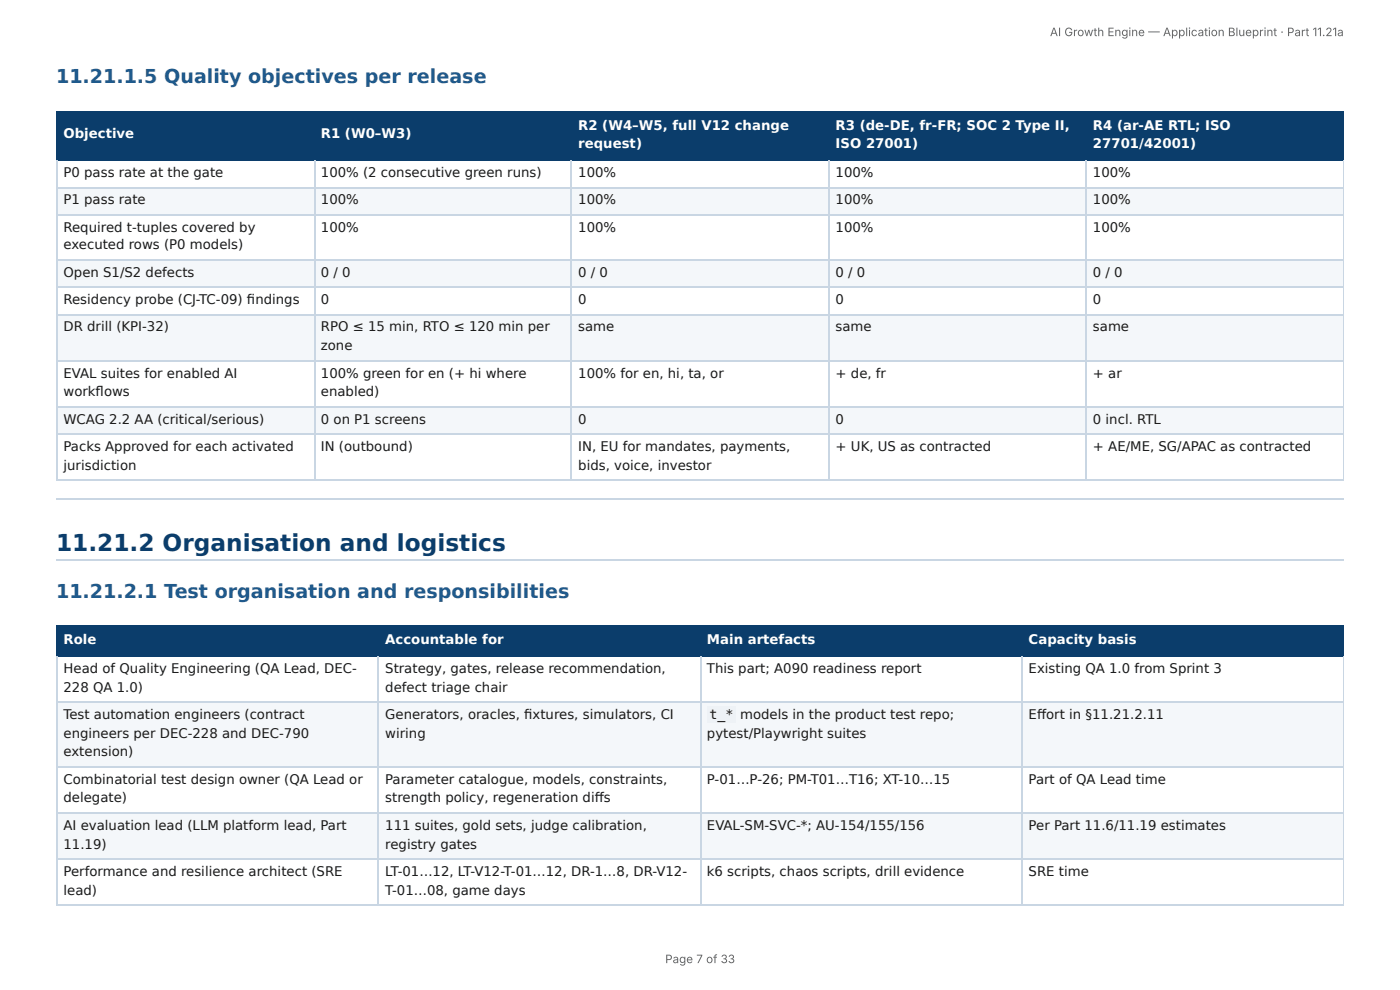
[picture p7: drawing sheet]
<svg xmlns="http://www.w3.org/2000/svg" width="297mm" height="210mm" viewBox="0 0 297 210" stroke-linecap="round" stroke-linejoin="round" font-family="sans-serif">
<defs><g id="words">
<text font-size="4.9" fill="#0b3d6b" x="11.9" y="116.9">11.21.2 Organisation and logistics</text>
<g font-size="4.1" fill="#1f5a8c">
<text x="11.9" y="17.7">11.21.1.5 Quality objectives per release</text>
<text x="11.9" y="127">11.21.2.1 Test organisation and responsibilities</text>
</g>
<g font-size="2.8" fill="#fff">
<text x="13.5" y="29.4">Objective</text>
<text x="68.2" y="29.4">R1 (W0–W3)</text>
<text x="122.8" y="27.5">R2 (W4–W5, full V12 change</text>
<text x="177.5" y="27.5">R3 (de-DE, fr-FR; SOC 2 Type II,</text>
<text x="232.1" y="27.5">R4 (ar-AE RTL; ISO</text>
<text x="122.8" y="31.5">request)</text>
<text x="177.5" y="31.5">ISO 27001)</text>
<text x="232.1" y="31.5">27701/42001)</text>
<text x="13.5" y="136.8">Role</text>
<text x="81.8" y="136.8">Accountable for</text>
<text x="150.2" y="136.8">Main artefacts</text>
<text x="218.5" y="136.8">Capacity basis</text>
</g>
<g font-size="2.8" fill="#1a1a1a">
<text x="13.5" y="37.6">P0 pass rate at the gate</text>
<text x="68.2" y="37.6">100% (2 consecutive green runs)</text>
<text x="122.8" y="37.6">100%</text>
<text x="177.5" y="37.6">100%</text>
<text x="232.1" y="37.6">100%</text>
<text x="13.5" y="43.4">P1 pass rate</text>
<text x="68.2" y="43.4">100%</text>
<text x="122.8" y="43.4">100%</text>
<text x="177.5" y="43.4">100%</text>
<text x="232.1" y="43.4">100%</text>
<text x="13.5" y="49.2">Required t-tuples covered by</text>
<text x="13.5" y="52.9">executed rows (P0 models)</text>
<text x="68.2" y="49.2">100%</text>
<text x="122.8" y="49.2">100%</text>
<text x="177.5" y="49.2">100%</text>
<text x="232.1" y="49.2">100%</text>
<text x="13.5" y="58.7">Open S1/S2 defects</text>
<text x="68.2" y="58.7">0 / 0</text>
<text x="122.8" y="58.7">0 / 0</text>
<text x="177.5" y="58.7">0 / 0</text>
<text x="232.1" y="58.7">0 / 0</text>
<text x="13.5" y="64.6">Residency probe (CJ-TC-09) fi ndings</text>
<text x="68.2" y="64.6">0</text>
<text x="122.8" y="64.6">0</text>
<text x="177.5" y="64.6">0</text>
<text x="232.1" y="64.6">0</text>
<text x="13.5" y="70.4">DR drill (KPI-32)</text>
<text x="68.2" y="70.4">RPO ≤ 15 min, RTO ≤ 120 min per</text>
<text x="122.8" y="70.4">same</text>
<text x="177.5" y="70.4">same</text>
<text x="232.1" y="70.4">same</text>
<text x="68.2" y="74.3">zone</text>
<text x="13.5" y="80.2">EVAL suites for enabled AI</text>
<text x="68.2" y="80.2">100% green for en (+ hi where</text>
<text x="122.8" y="80.2">100% for en, hi, ta, or</text>
<text x="177.5" y="80.2">+ de, fr</text>
<text x="232.1" y="80.2">+ ar</text>
<text x="13.5" y="84.1">workfl ows</text>
<text x="13.5" y="90">WCAG 2.2 AA (critical/serious)</text>
<text x="68.2" y="84.1">enabled)</text>
<text x="68.2" y="90">0 on P1 screens</text>
<text x="122.8" y="90">0</text>
<text x="177.5" y="90">0</text>
<text x="232.1" y="90">0 incl. RTL</text>
<text x="13.5" y="95.8">Packs Approved for each activated</text>
<text x="68.2" y="95.8">IN (outbound)</text>
<text x="122.8" y="95.8">IN, EU for mandates, payments,</text>
<text x="177.5" y="95.8">+ UK, US as contracted</text>
<text x="232.1" y="95.8">+ AE/ME, SG/APAC as contracted</text>
<text x="13.5" y="99.7">jurisdiction</text>
<text x="122.8" y="99.7">bids, voice, investor</text>
<text x="13.5" y="142.9">Head of Quality Engineering (QA Lead, DEC-</text>
<text x="81.8" y="142.9">Strategy, gates, release recommendation,</text>
<text x="150.2" y="142.9">This part; A090 readiness report</text>
<text x="218.5" y="142.9">Existing QA 1.0 from Sprint 3</text>
<text x="13.5" y="146.8">228 QA 1.0)</text>
<text x="81.8" y="146.8">defect triage chair</text>
<text x="13.5" y="152.7">Test automation engineers (contract</text>
<text x="81.8" y="152.7">Generators, oracles, fi xtures, simulators, CI</text>
<text x="150.7" y="152.7">t_*</text>
<text x="157.2" y="152.7">models in the product test repo;</text>
<text x="218.5" y="152.7">Eff ort in §11.21.2.11</text>
<text x="13.5" y="156.6">engineers per DEC-228 and DEC-790</text>
<text x="13.5" y="160.6">extension)</text>
<text x="81.8" y="156.6">wiring</text>
<text x="150.2" y="156.6">pytest/Playwright suites</text>
<text x="13.5" y="166.4">Combinatorial test design owner (QA Lead or</text>
<text x="81.8" y="166.4">Parameter catalogue, models, constraints,</text>
<text x="150.2" y="166.4">P-01…P-26; PM-T01…T16; XT-10…15</text>
<text x="218.5" y="166.4">Part of QA Lead time</text>
<text x="13.5" y="170.4">delegate)</text>
<text x="81.8" y="170.4">strength policy, regeneration diff s</text>
<text x="13.5" y="176.2">AI evaluation lead (LLM platform lead, Part</text>
<text x="81.8" y="176.2">111 suites, gold sets, judge calibration,</text>
<text x="150.2" y="176.2">EVAL-SM-SVC-*; AU-154/155/156</text>
<text x="218.5" y="176.2">Per Part 11.6/11.19 estimates</text>
<text x="13.5" y="180.2">11.19)</text>
<text x="81.8" y="180.2">registry gates</text>
<text x="13.5" y="186">Performance and resilience architect (SRE</text>
<text x="13.5" y="190">lead)</text>
<text x="81.8" y="186">LT-01…12, LT-V12-T-01…12, DR-1…8, DR-V12-</text>
<text x="81.8" y="190">T-01…08, game days</text>
<text x="150.2" y="186">k6 scripts, chaos scripts, drill evidence</text>
<text x="218.5" y="186">SRE time</text>
</g>
<g font-size="2.5" fill="#666">
<text x="223" y="7.7">AI Growth Engine — Application Blueprint · Part 11.21a</text>
<text x="141.3" y="204.5">Page 7 of 33</text>
</g>
</g></defs>
<g fill="#0b3d6b">
<path d="M12.2 23.5h54.5v10.4h-54.5z"/>
<path d="M66.7 23.5h54.7v10.4h-54.7z"/>
<path d="M121.4 23.5h54.5v10.4h-54.5z"/>
<path d="M175.9 23.5h54.8v10.4h-54.8z"/>
<path d="M230.7 23.5h54.7v10.4h-54.7z"/>
</g>
<g fill="#f4f7fa">
<path d="M12.2 39.7h54.5v5.8h-54.5z"/>
<path d="M66.7 39.7h54.7v5.8h-54.7z"/>
<path d="M121.4 39.7h54.5v5.8h-54.5z"/>
<path d="M175.9 39.7h54.8v5.8h-54.8z"/>
<path d="M230.7 39.7h54.7v5.8h-54.7z"/>
<path d="M12.2 55.3h54.5v5.8h-54.5z"/>
<path d="M66.7 55.3h54.7v5.8h-54.7z"/>
<path d="M121.4 55.3h54.5v5.8h-54.5z"/>
<path d="M175.9 55.3h54.8v5.8h-54.8z"/>
<path d="M230.7 55.3h54.7v5.8h-54.7z"/>
<path d="M12.2 66.9h54.5v9.8h-54.5z"/>
<path d="M66.7 66.9h54.7v9.8h-54.7z"/>
<path d="M121.4 66.9h54.5v9.8h-54.5z"/>
<path d="M175.9 66.9h54.8v9.8h-54.8z"/>
<path d="M230.7 66.9h54.7v9.8h-54.7z"/>
<path d="M12.2 86.5h54.5v5.6h-54.5z"/>
<path d="M66.7 86.5h54.7v5.6h-54.7z"/>
<path d="M121.4 86.5h54.5v5.6h-54.5z"/>
<path d="M175.9 86.5h54.8v5.6h-54.8z"/>
<path d="M230.7 86.5h54.7v5.6h-54.7z"/>
</g>
<path d="M11.9 23.7h273.5M11.9 34h273.5M12 23.5v10.6M66.8 23.5v10.6M121.3 23.5v10.6M176.1 23.5v10.6M230.6 23.5v10.6" fill="none" stroke="#0b3d6b" stroke-width=".26"/>
<path d="M285.3 23.5v10.6" fill="none" stroke="#0b3d6b" stroke-width=".21"/>
<g fill="none" stroke="#c9d6e3" stroke-width=".26">
<path d="M11.9 39.8h273.5M12 34.1v68M66.8 34.1v68M121.3 34.1v68M176.1 34.1v68M230.6 34.1v68M11.9 45.6h273.5M11.9 55.2h273.5M11.9 61h273.5M11.9 66.8h273.5M11.9 76.6h273.5M11.9 86.4h273.5"/>
<path d="M11.9 92.2h273.5M11.9 102h273.5M11.9 106h273.5M11.9 118.9h273.5"/>
</g>
<path d="M285.3 34.1v68" fill="none" stroke="#c9d6e3" stroke-width=".21"/>
<g fill="#0b3d6b">
<path d="M12.2 133.1h68.2v6.3h-68.2z"/>
<path d="M80.4 133.1h68.3v6.3h-68.3z"/>
<path d="M148.7 133.1h68.3v6.3h-68.3z"/>
<path d="M217 133.1h68.4v6.3h-68.4z"/>
</g>
<g fill="#f4f7fa">
<path d="M12.2 149.2h68.2v13.5h-68.2z"/>
<path d="M80.4 149.2h68.3v13.5h-68.3z"/>
<path d="M148.7 149.2h68.3v13.5h-68.3z"/>
<path d="M217 149.2h68.4v13.5h-68.4z"/>
<path d="M12.2 172.5h68.2v9.8h-68.2z"/>
<path d="M80.4 172.5h68.3v9.8h-68.3z"/>
<path d="M148.7 172.5h68.3v9.8h-68.3z"/>
<path d="M217 172.5h68.4v9.8h-68.4z"/>
</g>
<path d="M11.9 133h273.5M11.9 139.3h273.5M12 132.8v6.6M80.3 132.8v6.6M148.8 132.8v6.6M217.1 132.8v6.6" fill="none" stroke="#0b3d6b" stroke-width=".26"/>
<path d="M285.3 132.8v6.6" fill="none" stroke="#0b3d6b" stroke-width=".21"/>
<path d="M12 139.4v52.7M80.3 139.4v52.7M148.8 139.4v52.7M217.1 139.4v52.7M11.9 149.1h273.5M11.9 162.9h273.5M11.9 172.6h273.5M11.9 182.4h273.5M11.9 192.2h273.5" fill="none" stroke="#c9d6e3" stroke-width=".26"/>
<path d="M285.3 139.4v52.7" fill="none" stroke="#c9d6e3" stroke-width=".21"/>
<path d="M150.3 150h6.1v3.5h-6.1z" fill="#eef2f6"/>
<use href="#words"/>
</svg>
